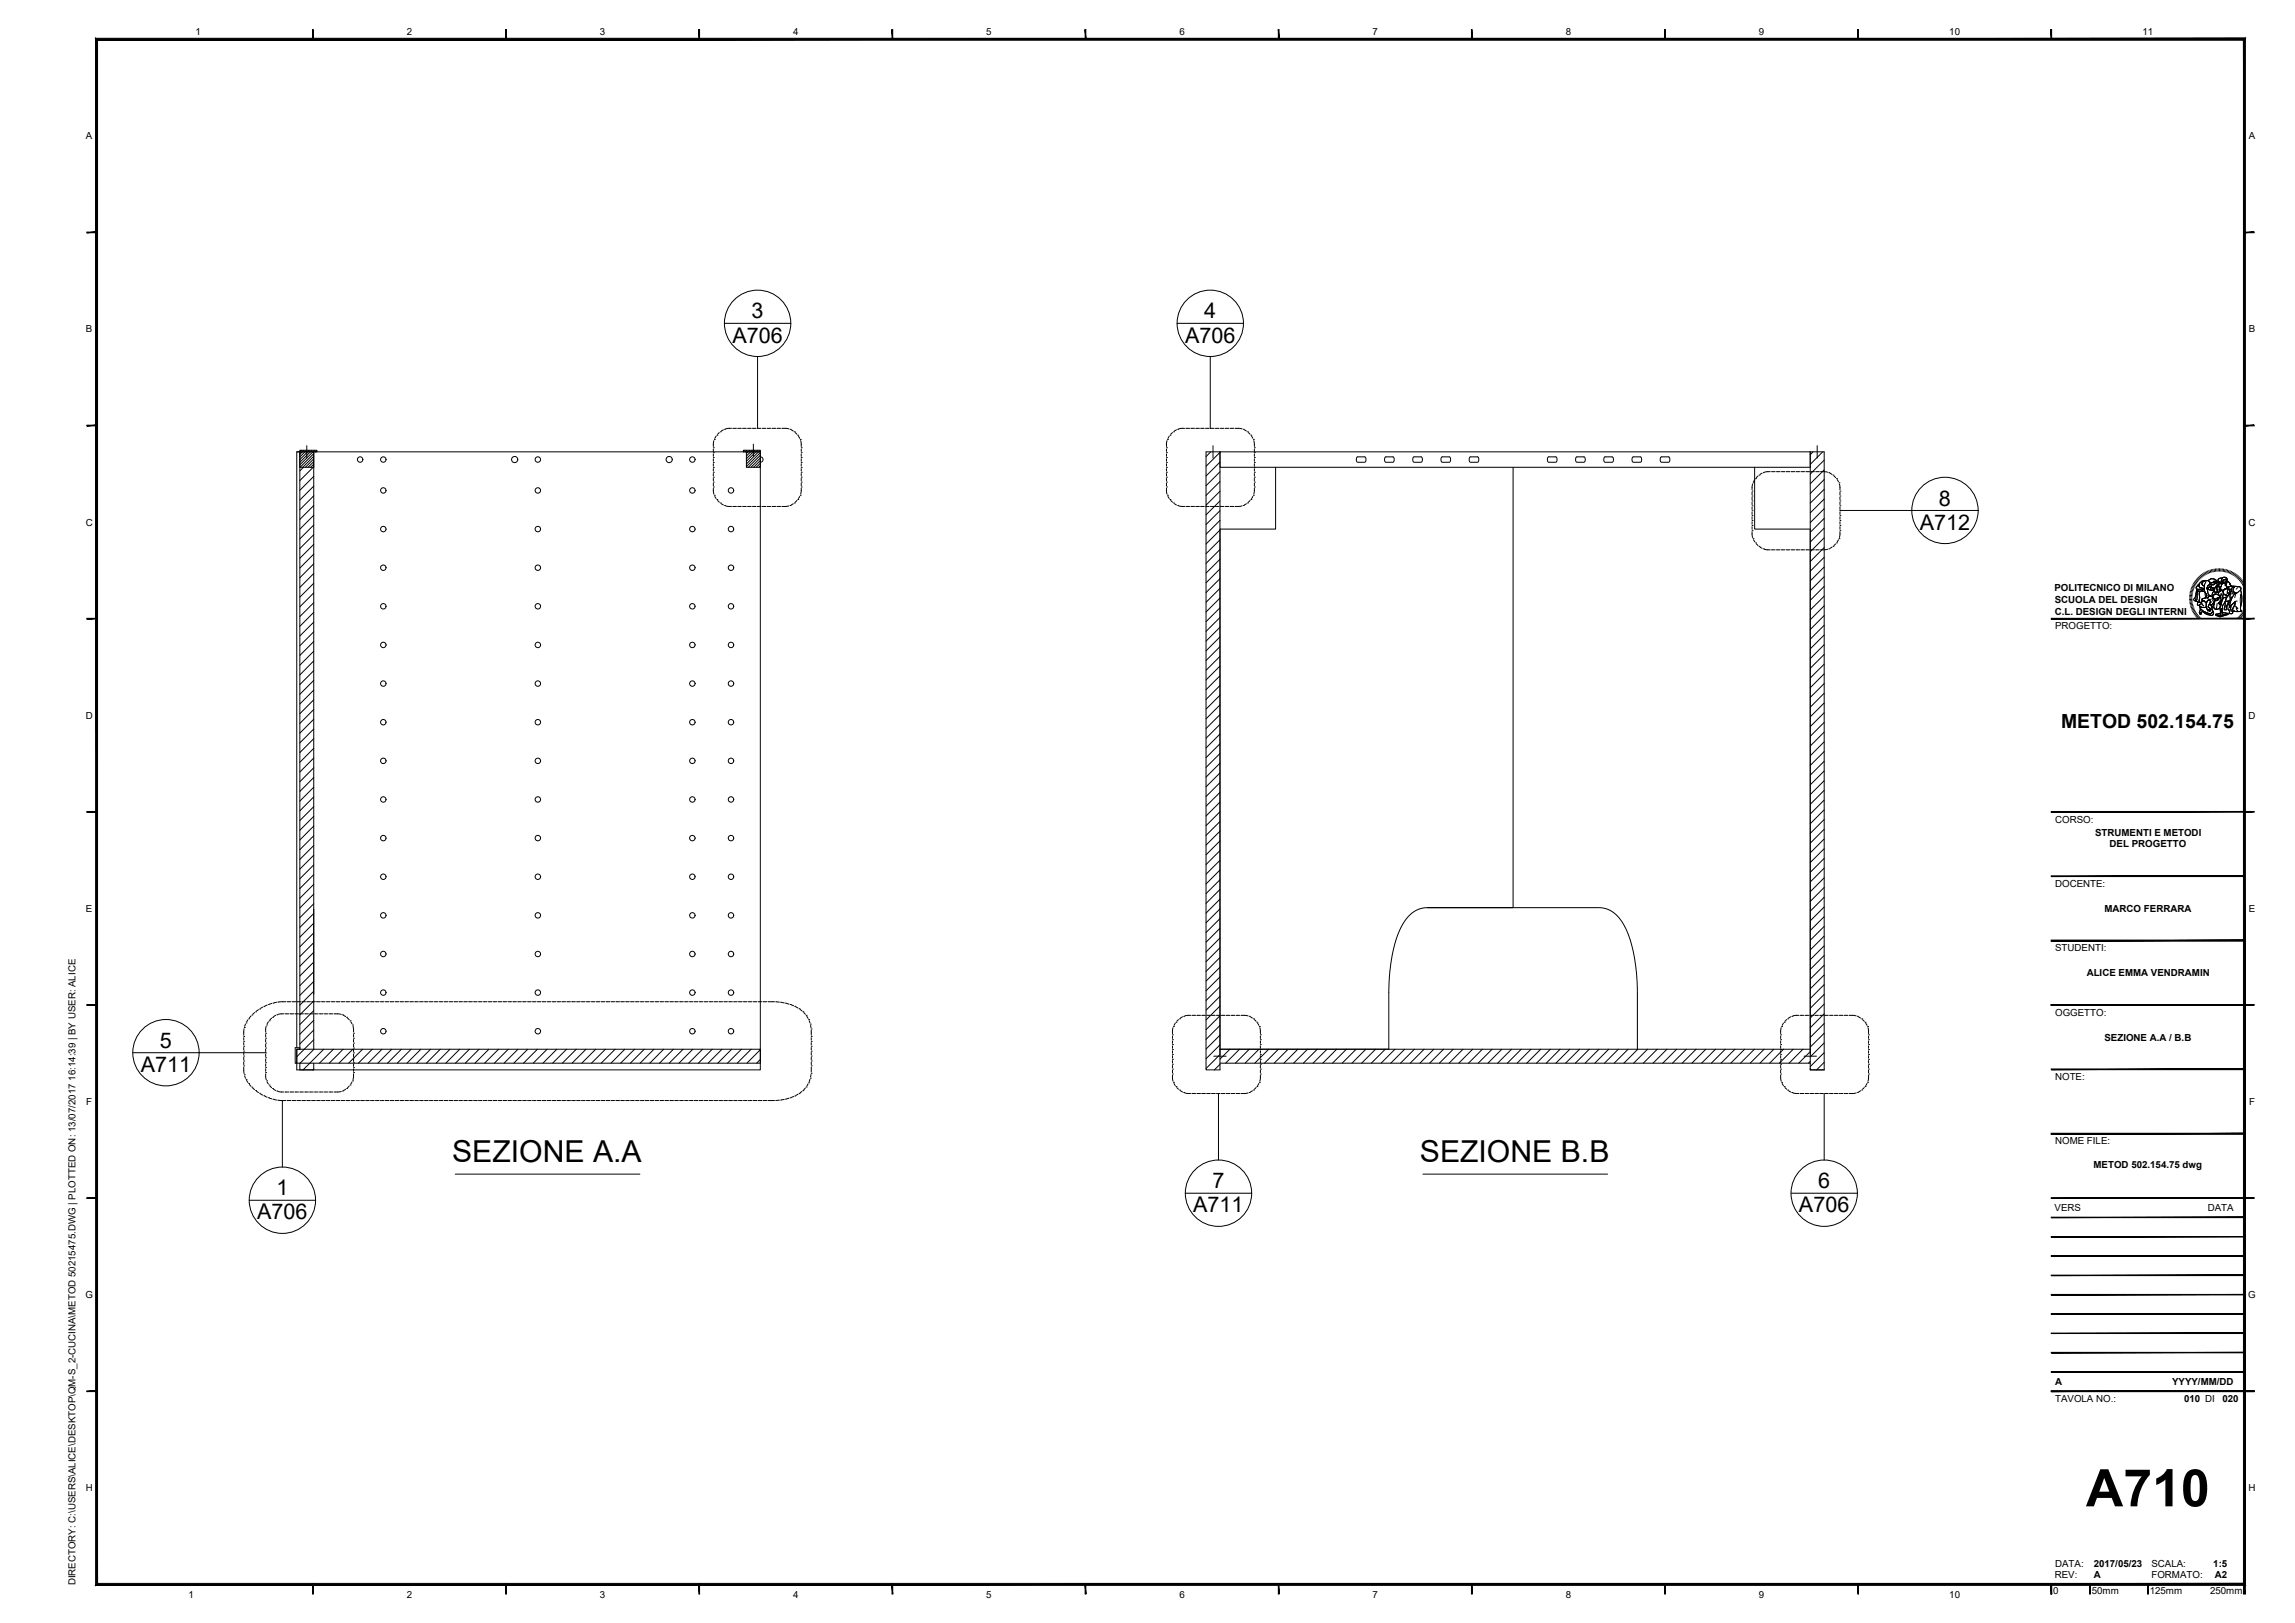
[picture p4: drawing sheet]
<svg xmlns="http://www.w3.org/2000/svg" width="594mm" height="420mm" viewBox="0 0 594 420" stroke-linecap="round" stroke-linejoin="round" font-family="sans-serif">
<defs><g id="words">
<text font-size="13.4" x="540" y="390">A710</text>
<g font-size="7.8">
<text x="117" y="300.8">SEZIONE A.A</text>
<text x="367.5" y="300.8">SEZIONE B.B</text>
</g>
<g font-size="5.6">
<text x="194.5" y="82.4">3</text>
<text x="311.7" y="82.4">4</text>
<text x="189.6" y="88.7">A706</text>
<text x="306.8" y="88.7">A706</text>
<text x="501.9" y="130.9">8</text>
<text x="496.9" y="137.1">A712</text>
<text x="41.4" y="271.3">5</text>
<text x="36.4" y="277.5">A711</text>
<text x="71.5" y="309.4">1</text>
<text x="313.9" y="307.6">7</text>
<text x="470.6" y="307.6">6</text>
<text x="66.6" y="315.7">A706</text>
<text x="308.9" y="313.9">A711</text>
<text x="465.7" y="313.9">A706</text>
</g>
<text font-size="5" x="533.5" y="188.4">METOD 502.154.75</text>
<g font-size="2.5">
<text x="50.6" y="9">1</text>
<text x="105.3" y="9">2</text>
<text x="155.3" y="9">3</text>
<text x="205.3" y="9">4</text>
<text x="255.3" y="9">5</text>
<text x="305.3" y="9">6</text>
<text x="355.3" y="9">7</text>
<text x="405.3" y="9">8</text>
<text x="455.3" y="9">9</text>
<text x="504.6" y="9">10</text>
<text x="554.6" y="9">11</text>
<text x="22.2" y="36.1">A</text>
<text x="582.1" y="36.1">A</text>
<text x="22.2" y="86.1">B</text>
<text x="582.1" y="86.1">B</text>
<text x="22.2" y="136.1">C</text>
<text x="582.1" y="136.1">C</text>
<text x="531.8" y="153.1">POLITECNICO DI MILANO</text>
<text x="531.9" y="159.1">C.L. DESIGN DEGLI INTERNI</text>
<text x="531.9" y="156.1">SCUOLA DEL DESIGN</text>
<text x="532" y="162.9">PROGETTO:</text>
<text x="22.2" y="186.1">D</text>
<text x="582.1" y="186.1">D</text>
<text x="532" y="213">CORSO:</text>
<text x="542.3" y="216.4">STRUMENTI E METODI</text>
<text x="546.1" y="219.4">DEL PROGETTO</text>
<text x="532" y="229.6">DOCENTE:</text>
<text x="22.2" y="236.1">E</text>
<text x="544.8" y="236.1">MARCO FERRARA</text>
<text x="582.1" y="236.1">E</text>
<text x="532" y="246.3">STUDENTI:</text>
<text x="540.2" y="252.7">ALICE EMMA VENDRAMIN</text>
<text x="532" y="262.9">OGGETTO:</text>
<text x="544.8" y="269.4">SEZIONE A.A / B.B</text>
<text x="532" y="279.6">NOTE:</text>
<text x="22.3" y="286.1">F</text>
<text x="582.2" y="286.1">F</text>
<text x="532" y="296.3">NOME FILE:</text>
<text x="541.9" y="302.5">METOD 502.154.75 dwg</text>
<text x="531.9" y="313.6">VERS</text>
<text x="571.5" y="313.6">DATA</text>
<text x="22.1" y="336.1">G</text>
<text x="582" y="336.1">G</text>
<text x="532" y="358.6">A</text>
<text x="562.3" y="358.6">YYYY/MM/DD</text>
<text x="532" y="363.1">TAVOLA NO.:</text>
<text x="565.4" y="363.1">010 DI</text>
<text x="575.3" y="363.1">020</text>
<text x="22.2" y="386.1">H</text>
<text x="582.1" y="386.1">H</text>
<text x="532" y="405.6">DATA:</text>
<text x="542" y="405.5">2017/05/23</text>
<text x="556.9" y="405.6">SCALA:</text>
<text x="572.9" y="405.5">1:5</text>
<text x="19.5" y="410.4" transform="rotate(-90 19.5 410.4)">DIRECTORY: C:\USERS\ALICE\DESKTOP\QM-S_2-CUCINA\METOD 50215475.DWG | PLOTTED ON: 13/07/2017 16:14:39 | BY USER: ALICE</text>
<text x="48.8" y="413.6">1</text>
<text x="105.3" y="413.6">2</text>
<text x="155.3" y="413.6">3</text>
<text x="205.3" y="413.6">4</text>
<text x="255.3" y="413.6">5</text>
<text x="305.3" y="413.6">6</text>
<text x="355.3" y="413.6">7</text>
<text x="405.3" y="413.6">8</text>
<text x="455.3" y="413.6">9</text>
<text x="504.6" y="413.6">10</text>
<text x="531.5" y="412.7">0</text>
<text x="531.9" y="408.5">REV:</text>
<text x="541.5" y="412.7">50mm</text>
<text x="542" y="408.6">A</text>
<text x="556.5" y="412.7">125mm</text>
<text x="556.9" y="408.6">FORMATO:</text>
<text x="572.1" y="412.7">250mm</text>
<text x="573.4" y="408.6">A2</text>
</g>
</g></defs>
<!-- layer: A-FURN -->
<g fill="none" stroke="#000" stroke-width=".26">
<path d="M76.8 117h.8v154.6M81.2 117v154.6M312.2 117h3.6v160h-3.6zM313.4 117l-1.2 1.2M315.8 119.6l-3.6 3.6M315.8 117.1l-3.6 3.6M468.6 117v160h3.6M468.6 117h3.6v160M468.6 117v4M469.3 117l-.7 .7M471.8 117l-3.2 3.2M472.2 119.1l-3.6 3.6"/>
<path d="M78.6 121l-1 .9M81.1 121l-3.5 3.4M81.2 138.4l-3.6 3.6M81.2 135.9l-3.6 3.6M81.2 133.4l-3.6 3.6M81.2 130.9l-3.6 3.6M81.2 128.4l-3.6 3.6M81.2 125.8l-3.6 3.6M81.2 123.3l-3.6 3.6M315.8 139.7l-3.6 3.6M315.8 137.2l-3.6 3.6M315.8 134.7l-3.6 3.6"/>
<path d="M315.8 132.2l-3.6 3.6M315.8 129.7l-3.6 3.6M315.8 127.2l-3.6 3.6M315.8 124.7l-3.6 3.6M315.8 122.1l-3.6 3.6M330.2 121v16h-14.4M391.7 121v114h-22.2M454.2 121v16h14.4v136M472.2 139.2l-3.6 3.6M472.2 136.7l-3.6 3.6M472.2 134.2l-3.6 3.6M472.2 131.7l-3.6 3.6"/>
<path d="M472.2 129.2l-3.6 3.6M472.2 126.7l-3.6 3.6M472.2 124.1l-3.6 3.7M472.2 121.6l-3.6 3.6M81.2 158.5l-3.6 3.6M81.2 156l-3.6 3.6M81.2 153.5l-3.6 3.6M81.2 151l-3.6 3.6M81.2 148.5l-3.6 3.6M81.2 146l-3.6 3.6M81.2 143.5l-3.6 3.5M81.2 140.9l-3.6 3.6"/>
<path d="M315.8 159.9l-3.6 3.6M315.8 157.3l-3.6 3.6M315.8 154.8l-3.6 3.6M315.8 152.3l-3.6 3.6M315.8 149.8l-3.6 3.6M315.8 147.3l-3.6 3.6M315.8 144.8l-3.6 3.6M315.8 142.3l-3.6 3.6M472.2 159.4l-3.6 3.6M472.2 156.8l-3.6 3.6M472.2 154.3l-3.6 3.6M472.2 151.8l-3.6 3.6"/>
<path d="M472.2 149.3l-3.6 3.6M472.2 146.8l-3.6 3.6M472.2 144.3l-3.6 3.6M472.2 141.8l-3.6 3.6M81.2 178.7l-3.6 3.5M81.2 176.1l-3.6 3.6M81.2 173.6l-3.6 3.6M81.2 171.1l-3.6 3.6M81.2 168.6l-3.6 3.6M81.2 166.1l-3.6 3.6M81.2 163.6l-3.6 3.6M81.2 161.1l-3.6 3.5"/>
<path d="M315.8 180l-3.6 3.6M315.8 177.5l-3.6 3.6M315.8 174.9l-3.6 3.6M315.8 172.4l-3.6 3.6M315.8 169.9l-3.6 3.6M315.8 167.4l-3.6 3.6M315.8 164.9l-3.6 3.6M315.8 162.4l-3.6 3.6M472.2 179.5l-3.6 3.6M472.2 177l-3.6 3.6M472.2 174.4l-3.6 3.6M472.2 171.9l-3.6 3.6"/>
<path d="M472.2 169.4l-3.6 3.6M472.2 166.9l-3.6 3.6M472.2 164.4l-3.6 3.6M472.2 161.9l-3.6 3.6M81.2 198.8l-3.6 3.6M81.2 196.3l-3.6 3.6M81.2 193.7l-3.6 3.6M81.2 191.2l-3.6 3.6M81.2 188.7l-3.6 3.6M81.2 186.2l-3.6 3.6M81.2 183.7l-3.6 3.6M81.2 181.2l-3.6 3.6"/>
<path d="M315.8 197.6l-3.6 3.6M315.8 195.1l-3.6 3.6M315.8 192.5l-3.6 3.6M315.8 190l-3.6 3.6M315.8 187.5l-3.6 3.6M315.8 185l-3.6 3.6M315.8 182.5l-3.6 3.6M472.2 199.6l-3.6 3.6M472.2 197.1l-3.6 3.6M472.2 194.6l-3.6 3.6M472.2 192l-3.6 3.6M472.2 189.5l-3.6 3.6"/>
<path d="M472.2 187l-3.6 3.6M472.2 184.5l-3.6 3.6M472.2 182l-3.6 3.6M81.2 218.9l-3.6 3.6M81.2 216.4l-3.6 3.6M81.2 213.9l-3.6 3.6M81.2 211.3l-3.6 3.6M81.2 208.8l-3.6 3.6M81.2 206.3l-3.6 3.6M81.2 203.8l-3.6 3.6M81.2 201.3l-3.6 3.6M315.8 217.7l-3.6 3.6"/>
<path d="M315.8 215.2l-3.6 3.6M315.8 212.7l-3.6 3.6M315.8 210.1l-3.6 3.6M315.8 207.6l-3.6 3.6M315.8 205.1l-3.6 3.6M315.8 202.6l-3.6 3.6M315.8 200.1l-3.6 3.6M472.2 219.7l-3.6 3.6M472.2 217.2l-3.6 3.6M472.2 214.7l-3.6 3.6M472.2 212.2l-3.6 3.6M472.2 209.6l-3.6 3.6"/>
<path d="M472.2 207.1l-3.6 3.6M472.2 204.6l-3.6 3.6M472.2 202.1l-3.6 3.6M81.2 239l-3.6 3.6M81.2 236.5l-3.6 3.6M81.2 234l-3.6 3.6M81.2 231.5l-3.6 3.6M81.2 228.9l-3.6 3.6M81.2 226.4l-3.6 3.6M81.2 223.9l-3.6 3.6M81.2 221.4l-3.6 3.6M315.8 237.8l-3.6 3.6"/>
<path d="M315.8 235.3l-3.6 3.6M315.8 232.8l-3.6 3.6M315.8 230.3l-3.6 3.6M315.8 227.7l-3.6 3.6M315.8 225.2l-3.6 3.6M315.8 222.7l-3.6 3.6M315.8 220.2l-3.6 3.6M472.2 239.8l-3.6 3.6M472.2 237.3l-3.6 3.6M472.2 234.8l-3.6 3.6M472.2 232.3l-3.6 3.6M472.2 229.8l-3.6 3.6"/>
<path d="M472.2 227.2l-3.6 3.6M472.2 224.7l-3.6 3.6M472.2 222.2l-3.6 3.6M81.2 259.1l-3.6 3.6M81.2 256.6l-3.6 3.6M81.2 254.1l-3.6 3.6M81.2 251.6l-3.6 3.6M81.2 249.1l-3.6 3.6M81.2 246.5l-3.6 3.6M81.2 244l-3.6 3.6M81.2 241.5l-3.6 3.6M315.8 257.9l-3.6 3.6"/>
<path d="M315.8 255.4l-3.6 3.6M315.8 252.9l-3.6 3.6M315.8 250.4l-3.6 3.6M315.8 247.9l-3.6 3.6M315.8 245.3l-3.6 3.7M315.8 242.8l-3.6 3.6M315.8 240.3l-3.6 3.6M472.2 259.9l-3.6 3.6M472.2 257.4l-3.6 3.6M472.2 254.9l-3.6 3.6M472.2 252.4l-3.6 3.6M472.2 249.9l-3.6 3.6"/>
<path d="M472.2 247.4l-3.6 3.6M472.2 244.8l-3.6 3.6M472.2 242.3l-3.6 3.6M76.8 271.2v-154.2h120v160h-120v-1.8M76.8 271.6h120v3.6h-120zM77.6 275.2v1.8h3.6v-1.8M81.2 269.2l-4.4 4.4M81.2 266.7l-3.6 3.6M81.2 264.1l-3.6 3.6M81.2 261.6l-3.6 3.6M81.2 276.7l-.2 .3M81.3 271.6l-3.7 3.7"/>
<path d="M83.8 271.6l-5.3 5.4M86.3 271.6l-3.6 3.6M88.8 271.6l-3.6 3.6M91.3 271.6l-3.6 3.6M93.8 271.6l-3.5 3.6M96.4 271.6l-3.6 3.6M98.9 271.6l-3.6 3.6M101.4 271.6l-3.6 3.6M103.9 271.6l-3.6 3.6M106.4 271.6l-3.6 3.6M108.9 271.6l-3.6 3.6M111.4 271.6l-3.5 3.6"/>
<path d="M114 271.6l-3.6 3.6M116.5 271.6l-3.6 3.6M119 271.6l-3.6 3.6M121.5 271.6l-3.6 3.6M124 271.6l-3.6 3.6M126.5 271.6l-3.6 3.6M129 271.6l-3.5 3.6M131.6 271.6l-3.6 3.6M134.1 271.6l-3.6 3.6M136.6 271.6l-3.6 3.6M139.1 271.6l-3.6 3.6M141.6 271.6l-3.6 3.6"/>
<path d="M144.1 271.6l-3.6 3.6M146.6 271.6l-3.5 3.6M149.2 271.6l-3.6 3.6M151.7 271.6l-3.6 3.6M154.2 271.6l-3.6 3.6M156.7 271.6l-3.6 3.6M159.2 271.6l-3.6 3.6M161.7 271.6l-3.6 3.6M164.3 271.6l-3.6 3.6M166.8 271.6l-3.6 3.6M169.3 271.6l-3.6 3.6M171.8 271.6l-3.6 3.6"/>
<path d="M174.3 271.6l-3.6 3.6M176.8 271.6l-3.6 3.6M179.3 271.6l-3.6 3.6M181.9 271.6l-3.6 3.6M184.4 271.6l-3.6 3.6M186.9 271.6l-3.6 3.6M189.4 271.6l-3.6 3.6M191.9 271.6l-3.6 3.6M194.4 271.6l-3.6 3.6M196.8 274.3l-.9 .9M196.8 271.8l-3.5 3.4M315.8 275.5l-1.4 1.5"/>
<path d="M315.8 273l-3.6 3.6M315.8 270.5l-3.6 3.6M315.8 268l-3.6 3.6M315.8 265.5l-3.6 3.6M315.8 263l-3.6 3.6M315.8 260.4l-3.6 3.6M315.8 275.2h152.8M318.4 271.6l-2.6 2.6M320.9 271.6l-3.6 3.6M323.4 271.6l-3.6 3.6M325.9 271.6l-3.6 3.6M328.4 271.6l-3.6 3.6"/>
<path d="M330.9 271.6l-3.6 3.6M333.4 271.6l-3.6 3.6M336 271.6l-3.6 3.6M338.5 271.6l-3.6 3.6M341 271.6l-3.6 3.6M343.5 271.6l-3.6 3.6M346 271.6l-3.6 3.6M348.5 271.6l-3.6 3.6M351 271.6l-3.6 3.6M353.6 271.6l-3.6 3.6M356.1 271.6l-3.6 3.6M358.6 271.6l-3.6 3.6"/>
<path d="M359.5 271.6l.1-17.9a31 31 0 0 1 4.2-15.6 6.7 6.7 0 0 1 5.7-3.1h44.3a7.2 7.2 0 0 1 6.6 4.5 38.9 38.9 0 0 1 3.4 17.5v14.6M361.1 271.6l-3.6 3.6M363.6 271.6l-3.6 3.6M366.1 271.6l-3.6 3.6M368.6 271.6l-3.6 3.6M371.2 271.6l-3.6 3.6M373.7 271.6l-3.6 3.6M376.2 271.6l-3.6 3.6M378.7 271.6l-3.6 3.6M381.2 271.6l-3.6 3.6M383.7 271.6l-3.6 3.6M386.2 271.6l-3.6 3.6"/>
<path d="M388.8 271.6l-3.6 3.6M391.3 271.6l-3.6 3.6M393.8 271.6l-3.6 3.6M396.3 271.6l-3.6 3.6M398.8 271.6l-3.6 3.6M401.3 271.6l-3.6 3.6M403.8 271.6l-3.6 3.6M406.4 271.6l-3.6 3.6M408.9 271.6l-3.6 3.6M411.4 271.6l-3.6 3.6M413.9 271.6l-3.6 3.6M416.4 271.6l-3.6 3.6"/>
<path d="M418.9 271.6l-3.6 3.6M421.4 271.6l-3.6 3.6M424 271.6l-3.6 3.6M426.5 271.6l-3.6 3.6M429 271.6l-3.6 3.6M431.5 271.6l-3.6 3.6M434 271.6l-3.6 3.6M436.5 271.6l-3.6 3.6M439 271.6l-3.6 3.6M441.6 271.6l-3.6 3.6M444.1 271.6l-3.6 3.6M446.6 271.6l-3.6 3.6"/>
<path d="M449.1 271.6l-3.6 3.6M451.6 271.6l-3.6 3.6M454.1 271.6l-3.6 3.6M456.6 271.6l-3.6 3.6M459.2 271.6l-3.6 3.6M461.7 271.6l-3.6 3.6M464.2 271.6l-3.6 3.6M466.7 271.6l-3.6 3.6M468.6 276.6v.4h3.6M468.6 274.8l-.5 .4M468.6 272.2l-3 3M468.6 271.6l-152.8 .1"/>
<path d="M472.2 275l-2 2M472.2 272.5l-3.6 3.6M472.2 270l-3.6 3.6M472.2 267.5l-3.6 3.6M472.2 265l-3.6 3.6M472.2 262.4l-3.6 3.6"/>
<circle cx="93.2" cy="119" r=".7"/>
<circle cx="99.2" cy="119" r=".7"/>
<circle cx="133.2" cy="119" r=".8"/>
<circle cx="139.2" cy="119" r=".7"/>
<circle cx="173.2" cy="119" r=".8"/>
<circle cx="179.2" cy="119" r=".7"/>
<circle cx="99.2" cy="137" r=".7"/>
<circle cx="99.2" cy="127" r=".7"/>
<circle cx="139.2" cy="127" r=".7"/>
<circle cx="139.2" cy="137" r=".7"/>
<circle cx="179.2" cy="137" r=".7"/>
<circle cx="179.2" cy="127" r=".7"/>
<circle cx="189.2" cy="137" r=".7"/>
<circle cx="189.2" cy="127" r=".7"/>
<circle cx="99.2" cy="147" r=".7"/>
<circle cx="99.2" cy="157" r=".7"/>
<circle cx="139.2" cy="157" r=".7"/>
<circle cx="139.2" cy="147" r=".7"/>
<circle cx="179.2" cy="157" r=".7"/>
<circle cx="179.2" cy="147" r=".7"/>
<circle cx="189.2" cy="147" r=".7"/>
<circle cx="189.2" cy="157" r=".7"/>
<circle cx="99.2" cy="167" r=".7"/>
<circle cx="99.2" cy="177" r=".7"/>
<circle cx="139.2" cy="177" r=".7"/>
<circle cx="139.2" cy="167" r=".7"/>
<circle cx="179.2" cy="167" r=".7"/>
<circle cx="179.2" cy="177" r=".7"/>
<circle cx="189.2" cy="167" r=".7"/>
<circle cx="189.2" cy="177" r=".7"/>
<circle cx="99.2" cy="197" r=".7"/>
<circle cx="99.2" cy="187" r=".7"/>
<circle cx="139.2" cy="197" r=".7"/>
<circle cx="139.2" cy="187" r=".7"/>
<circle cx="179.2" cy="187" r=".7"/>
<circle cx="179.2" cy="197" r=".7"/>
<circle cx="189.2" cy="197" r=".7"/>
<circle cx="189.2" cy="187" r=".7"/>
<circle cx="99.2" cy="207" r=".7"/>
<circle cx="99.2" cy="217" r=".7"/>
<circle cx="139.2" cy="217" r=".7"/>
<circle cx="139.2" cy="207" r=".7"/>
<circle cx="179.2" cy="207" r=".7"/>
<circle cx="179.2" cy="217" r=".7"/>
<circle cx="189.2" cy="207" r=".7"/>
<circle cx="189.2" cy="217" r=".7"/>
<circle cx="99.2" cy="227" r=".7"/>
<circle cx="99.2" cy="237" r=".7"/>
<circle cx="139.2" cy="227" r=".7"/>
<circle cx="139.2" cy="237" r=".7"/>
<circle cx="179.2" cy="237" r=".7"/>
<circle cx="179.2" cy="227" r=".7"/>
<circle cx="189.2" cy="227" r=".7"/>
<circle cx="189.2" cy="237" r=".7"/>
<circle cx="99.2" cy="247" r=".7"/>
<circle cx="99.2" cy="257" r=".7"/>
<circle cx="139.2" cy="257" r=".7"/>
<circle cx="139.2" cy="247" r=".7"/>
<circle cx="179.2" cy="257" r=".7"/>
<circle cx="179.2" cy="247" r=".7"/>
<circle cx="189.2" cy="247" r=".7"/>
<circle cx="189.2" cy="257" r=".7"/>
<circle cx="99.2" cy="267" r=".7"/>
<circle cx="139.2" cy="267" r=".7"/>
<circle cx="179.2" cy="267" r=".7"/>
<circle cx="189.2" cy="267" r=".7"/>
</g>
<!-- layer: meccanismi -->
<g fill="none" stroke="#000" stroke-width=".26">
<path d="M78 116.6l-.4 .4v-.4h4.4v.4h-4.4v4h3.6v-4M78.7 116.6l-1.1 1M79.4 116.6l-1.8 1.7M80 116.6l-2.4 2.4M80.7 116.6l-3.1 3.1M81.2 119.5l-1.5 1.5M81.2 118.8l-2.1 2.2M81.2 118.1l-2.8 2.9M81.2 117.4l-3.5 3.6M81.4 116.6l-3.8 3.8M82 116.6l-.3 .4M192.7 116.6l-.3 .2"/>
<path d="M193.2 117v4h3.6v-4.4h-4.4v.4h4.4M193.3 116.6l-.4 .4M194 116.6l-.8 .8M194.7 116.6l-1.5 1.5M195.4 116.6l-2.2 2.1M196.1 116.6l-2.9 2.8M196.8 116.6l-3.6 3.5M196.8 119.9l-1 1.1M196.8 119.2l-1.7 1.8M196.8 118.5l-2.4 2.5M196.8 117.9l-3.1 3.1M196.8 117.2l-3.6 3.6"/>
<path d="M196.8 118.3a.7 .7 0 0 1 .7 .7 .7 .7 0 0 1-.7 .7M351.3 118.3h1.9a.87 .87 0 0 1 0 1.4l-1.9-.1-.2-.5zM358.6 118.3h1.9a.87 .87 0 0 1 0 1.4l-1.9-.1-.2-.5zM365.9 118.3h2a.87 .87 0 0 1 0 1.4l-2-.1-.2-.5zM373.2 118.3h1.9a.87 .87 0 0 1 0 1.4l-1.9-.1-.2-.6zM380.5 118.3h1.9a.87 .87 0 0 1 0 1.4l-1.9-.1-.2-.6zM400.7 118.3h2a.87 .87 0 0 1 0 1.4l-2-.1-.1-.5zM408 118.3h2a.87 .87 0 0 1 0 1.4l-2-.1-.1-.5zM415.3 118.3h2a.87 .87 0 0 1 0 1.4l-2-.1-.2-.6zM422.7 118.3h1.9a.87 .87 0 0 1 0 1.4l-1.9-.1-.2-.6zM430 118.3h1.9a.87 .87 0 0 1 0 1.4l-1.9-.1-.2-.5zM468.6 117h-152.8v4h152.8"/>
<path d="M81.2 120.9l-.1 .1M81.2 120.2l-.8 .8M196.8 120.6l-.4 .4M76.4 271.2h1.2v.4h-.8v3.6h-.4z"/>
</g>
<!-- layer: G-ANNO-DIM -->
<g fill="none" stroke="#000" stroke-width=".26">
<path d="M187.5 83.7h17.2M196.1 92.3v18.6M304.7 83.7h17.2M313.3 92.3v18.6M184.7 119.7h.1M184.7 118.5h.1M184.7 117.2h.1M184.7 115.9h.1M184.7 116.2v.7M184.7 117.5v.6M184.7 118.8v.6M184.8 114.1l-.1 1.5"/>
<path d="M184.9 113.8h.1M185.4 112.9l-.4 .6M185.6 112.7h.1M186.2 112l-.4 .4M186.4 111.8h.1M187.2 111.3l-.5 .3M187.5 111.1h.1M189.4 110.9l-1.6 .1M189.7 110.9h.1M190 110.9h.6M191 110.9h.1M191.3 110.9h.6"/>
<path d="M192.2 110.9h.1M192.5 110.9h.7M193.5 110.9h.1M193.8 110.9h.6M194.8 110.9h.1M195.1 110.9h.6M196 110.9h.1M196.3 110.9h.7M197.3 110.9h.1M197.6 110.9h.7M198.6 110.9h.1M198.9 110.9h.6"/>
<path d="M199.8 110.9h.1M200.2 110.9h.6M201.1 110.9h.1M201.4 110.9h.7M202.4 110.9h.1M202.7 110.9l1.5 .1M204.5 111.1h.1M204.8 111.3l.6 .3M205.6 111.8h.1M205.9 112l.4 .4M206.5 112.7h.1M206.7 112.9l.3 .6"/>
<path d="M207.1 113.8h.1M207.3 114.1l.1 1.5M207.4 115.9h.1M207.4 117.2h.1M207.4 118.5h.1M207.4 119.7h.1M207.4 116.2v.7M207.4 117.5v.6M207.4 118.8v.6M301.9 119.7h.1M301.9 118.5h.1M301.9 117.2h.1"/>
<path d="M301.9 115.9h.1M301.9 116.2v.7M301.9 117.5v.6M301.9 118.8v.6M302.1 114.1l-.2 1.5M302.2 113.8h.1M302.7 112.9l-.4 .6M302.8 112.7h.1M303.5 112l-.4 .4M303.7 111.8h.1M304.5 111.3l-.5 .3M304.8 111.1h.1"/>
<path d="M306.7 110.9l-1.6 .1M307 110.9h.1M307.3 110.9h.6M308.2 110.9h.1M308.6 110.9h.6M309.5 110.9h.1M309.8 110.9h.7M310.8 110.9h.1M311.1 110.9h.6M312.1 110.9h.1M312.4 110.9h.6M313.3 110.9h.1"/>
<path d="M313.6 110.9h.7M314.6 110.9h.1M314.9 110.9h.6M315.9 110.9h.1M316.2 110.9h.6M317.1 110.9h.1M317.5 110.9h.6M318.4 110.9h.1M318.7 110.9h.7M319.7 110.9h.1M320 110.9l1.5 .1M321.8 111.1h.1"/>
<path d="M322.1 111.3l.6 .3M322.9 111.8h.1M323.1 112l.5 .4M323.8 112.7h.1M324 112.9l.3 .6M324.4 113.8h.1M324.6 114.1l.1 1.5M324.7 115.9h.1M324.7 117.2h.1M324.7 118.5h.1M324.7 119.7h.1M324.7 116.2v.7"/>
<path d="M324.7 117.5v.6M324.7 118.8v.6M184.7 126.1h.1M184.7 124.8h.1M184.7 123.5h.1M184.7 122.3h.1M184.7 121h.1M184.7 126.4l.1 1.5M184.7 120v.7M184.7 121.3v.6M184.7 122.6v.6M184.7 123.8v.7"/>
<path d="M184.7 125.1v.7M184.9 128.2h.1M185 128.5l.4 .6M185.6 129.3h.1M185.8 129.6l.4 .4M186.4 130.2h.1M186.7 130.4l.5 .3M187.5 130.9h.1M187.8 131l1.6 .1M189.7 131.1h.1M190 131.1h.6M191 131.1h.1"/>
<path d="M191.3 131.1h.6M192.2 131.1h.1M192.5 131.1h.7M193.5 131.1h.1M193.8 131.1h.6M194.8 131.1h.1M195.1 131.1h.6M196 131.1h.1M196.3 131.1h.7M197.3 131.1h.1M197.6 131.1h.7M198.6 131.1h.1"/>
<path d="M198.9 131.1h.6M199.8 131.1h.1M200.2 131.1h.6M201.1 131.1h.1M201.4 131.1h.7M202.4 131.1h.1M204.2 131l-1.5 .1M204.5 130.9h.1M205.4 130.4l-.6 .3M205.6 130.2h.1M206.3 129.6l-.4 .4M206.5 129.3h.1"/>
<path d="M207 128.5l-.3 .6M207.1 128.2h.1M207.4 121h.1M207.4 122.3h.1M207.4 123.5h.1M207.4 124.8h.1M207.4 126.1h.1M207.4 126.4l-.1 1.5M207.4 120v.7M207.4 121.3v.6M207.4 122.6v.6M207.4 123.8v.7"/>
<path d="M207.4 125.1v.7M301.9 126.1h.1M301.9 124.8h.1M301.9 123.5h.1M301.9 122.3h.1M301.9 121h.1M301.9 126.4l.2 1.5M301.9 120v.7M301.9 121.3v.6M301.9 122.6v.6M301.9 123.8v.7M301.9 125.1v.7"/>
<path d="M302.2 128.2h.1M302.3 128.5l.4 .6M302.8 129.3h.1M303.1 129.6l.4 .4M303.7 130.2h.1M304 130.4l.5 .3M304.8 130.9h.1M305.1 131l1.6 .1M307 131.1h.1M307.3 131.1h.6M308.2 131.1h.1M308.6 131.1h.6"/>
<path d="M309.5 131.1h.1M309.8 131.1h.7M310.8 131.1h.1M311.1 131.1h.6M312.1 131.1h.1M312.4 131.1h.6M313.3 131.1h.1M313.6 131.1h.7M314.6 131.1h.1M314.9 131.1h.6M315.9 131.1h.1M316.2 131.1h.6"/>
<path d="M317.1 131.1h.1M317.5 131.1h.6M318.4 131.1h.1M318.7 131.1h.7M319.7 131.1h.1M321.5 131l-1.5 .1M321.8 130.9h.1M322.7 130.4l-.6 .3M322.9 130.2h.1M323.6 129.6l-.5 .4M323.8 129.3h.1M324.3 128.5l-.3 .6"/>
<path d="M324.4 128.2h.1M324.7 121h.1M324.7 122.3h.1M324.7 123.5h.1M324.7 124.8h.1M324.7 126.1h.1M324.7 126.4l-.1 1.5M324.7 120v.7M324.7 121.3v.6M324.7 122.6v.6M324.7 123.8v.7M324.7 125.1v.7"/>
<path d="M453.5 137.3h.1M453.5 136h.1M453.5 134.8h.1M453.5 133.5h.1M453.5 132.2h.1M453.5 131h.1M453.5 129.7h.1M453.5 128.4h.1M453.5 127.1h.1M453.5 137.6l.2 1.6M453.5 127.5v.6M453.5 128.7v.7"/>
<path d="M453.5 130v.6M453.5 131.3v.6M453.5 132.5v.7M453.5 133.8v.6M453.5 135.1v.6M453.5 136.3v.7M453.7 125.3l-.2 1.5M453.8 125h.1M453.8 139.4h.1M453.9 139.7l.3 .6M454.2 124.2l-.3 .5M454.4 123.9h.1"/>
<path d="M455.1 123.2l-.5 .5M455.3 123h.1M456.1 122.5l-.5 .3M456.4 122.4h.1M458.2 122.1l-1.5 .2M458.6 122.1h.1M458.9 122.1h.6M459.8 122.1h.1M460.1 122.1h.7M461.1 122.1h.1M461.4 122.1h.7M462.4 122.1h.1"/>
<path d="M462.7 122.1h.6M463.6 122.1h.1M464 122.1h.6M464.9 122.1h.1M465.2 122.1h.7M466.2 122.1h.1M466.5 122.1h.6M467.5 122.1h.1M467.8 122.1h.6M468.7 122.1h.1M469 122.1h.7M470 122.1h.1"/>
<path d="M470.3 122.1h.6M471.3 122.1h.1M471.6 122.1l1.5 .2M473.4 122.4h.1M473.7 122.5l.5 .3M474.5 123h.1M474.7 123.2l.5 .5M475.4 123.9h.1M475.6 124.2l.3 .5M475.9 139.7l-.3 .6M476 139.4h.1M476 125h.1"/>
<path d="M476.1 125.3l.2 1.5M476.3 127.1h.1M476.3 128.4h.1M476.3 129.7h.1M476.3 131h.1M476.3 132.2h.1M476.3 133.5h.1M476.3 134.8h.1M476.3 136h.1M476.3 137.3h.1M476.3 137.6l-.2 1.6M476.3 132.1h35.8"/>
<path d="M476.3 127.5v.6M476.3 128.7v.7M476.3 130v.6M476.3 131.3v.6M476.3 132.5v.7M476.3 133.8v.6M476.3 135.1v.6M476.3 136.3v.7M454.4 140.5h.1M454.6 140.8l.5 .4M455.3 141.4h.1M455.6 141.6l.5 .3"/>
<path d="M456.4 142.1h.1M456.7 142.2l1.5 .1M458.6 142.3h.1M458.9 142.3h.6M459.8 142.3h.1M460.1 142.3h.7M461.1 142.3h.1M461.4 142.3h.7M462.4 142.3h.1M462.7 142.3h.6M463.6 142.3h.1M464 142.3h.6"/>
<path d="M464.9 142.3h.1M465.2 142.3h.7M466.2 142.3h.1M466.5 142.3h.6M467.5 142.3h.1M467.8 142.3h.6M468.7 142.3h.1M469 142.3h.7M470 142.3h.1M470.3 142.3h.6M471.3 142.3h.1M473.1 142.2l-1.5 .1"/>
<path d="M473.4 142.1h.1M474.2 141.6l-.5 .3M474.5 141.4h.1M475.2 140.8l-.5 .4M475.4 140.5h.1M70.4 259.8l-.6 .2M70.7 259.7h.1M71.6 259.5l-.6 .1M71.9 259.4h.1M74 259.3l-1.8 .1M74.3 259.3h.1M74.6 259.3h.7"/>
<path d="M75.6 259.3h.1M75.9 259.3h.6M76.9 259.3h.1M77.2 259.3h.6M78.1 259.3h.1M78.5 259.3h.6M79.4 259.3h.1M79.7 259.3h.7M80.7 259.3h.1M81 259.3h.6M81.9 259.3h.1M82.3 259.3h.6"/>
<path d="M83.2 259.3h.1M83.5 259.3h.7M84.5 259.3h.1M84.8 259.3h.6M85.8 259.3h.1M86.1 259.3h.6M87 259.3h.1M87.3 259.3h.7M88.3 259.3h.1M88.6 259.3h.6M89.6 259.3h.1M89.9 259.3h.6"/>
<path d="M90.8 259.3h.1M91.2 259.3h.6M92.1 259.3h.1M92.4 259.3h.7M93.4 259.3h.1M93.7 259.3h.6M94.6 259.3h.1M95 259.3h.6M95.9 259.3h.1M96.2 259.3h.7M97.2 259.3h.1M97.5 259.3h.6"/>
<path d="M98.5 259.3h.1M98.8 259.3h.6M99.7 259.3h.1M100 259.3h.7M101 259.3h.1M101.3 259.3h.6M102.3 259.3h.1M102.6 259.3h.6M103.5 259.3h.1M103.9 259.3h.6M104.8 259.3h.1M105.1 259.3h.7"/>
<path d="M106.1 259.3h.1M106.4 259.3h.6M107.3 259.3h.1M107.7 259.3h.6M108.6 259.3h.1M108.9 259.3h.7M109.9 259.3h.1M110.2 259.3h.6M111.2 259.3h.1M111.5 259.3h.6M112.4 259.3h.1M112.7 259.3h.7"/>
<path d="M113.7 259.3h.1M114 259.3h.6M115 259.3h.1M115.3 259.3h.6M116.2 259.3h.1M116.6 259.3h.6M117.5 259.3h.1M117.8 259.3h.7M118.8 259.3h.1M119.1 259.3h.6M120 259.3h.1M120.4 259.3h.6"/>
<path d="M121.3 259.3h.1M121.6 259.3h.7M122.6 259.3h.1M122.9 259.3h.6M123.9 259.3h.1M124.2 259.3h.6M125.1 259.3h.1M125.4 259.3h.7M126.4 259.3h.1M126.7 259.3h.6M127.7 259.3h.1M128 259.3h.6"/>
<path d="M128.9 259.3h.1M129.3 259.3h.6M130.2 259.3h.1M130.5 259.3h.7M131.5 259.3h.1M131.8 259.3h.6M132.7 259.3h.1M133.1 259.3h.6M134 259.3h.1M134.3 259.3h.7M135.3 259.3h.1M135.6 259.3h.6"/>
<path d="M136.6 259.3h.1M136.9 259.3h.6M137.8 259.3h.1M138.1 259.3h.7M139.1 259.3h.1M139.4 259.3h.6M140.4 259.3h.1M140.7 259.3h.6M141.6 259.3h.1M142 259.3h.6M142.9 259.3h.1M143.2 259.3h.7"/>
<path d="M144.2 259.3h.1M144.5 259.3h.6M145.4 259.3h.1M145.8 259.3h.6M146.7 259.3h.1M147 259.3h.7M148 259.3h.1M148.3 259.3h.6M149.3 259.3h.1M149.6 259.3h.6M150.5 259.3h.1M150.8 259.3h.7"/>
<path d="M151.8 259.3h.1M152.1 259.3h.6M153.1 259.3h.1M153.4 259.3h.6M154.3 259.3h.1M154.7 259.3h.6M155.6 259.3h.1M155.9 259.3h.7M156.9 259.3h.1M157.2 259.3h.6M158.1 259.3h.1M158.5 259.3h.6"/>
<path d="M159.4 259.3h.1M159.7 259.3h.7M160.7 259.3h.1M161 259.3h.6M162 259.3h.1M162.3 259.3h.6M163.2 259.3h.1M163.5 259.3h.7M164.5 259.3h.1M164.8 259.3h.6M165.8 259.3h.1M166.1 259.3h.6"/>
<path d="M167 259.3h.1M167.4 259.3h.6M168.3 259.3h.1M168.6 259.3h.7M169.6 259.3h.1M169.9 259.3h.6M170.8 259.3h.1M171.2 259.3h.6M172.1 259.3h.1M172.4 259.3h.7M173.4 259.3h.1M173.7 259.3h.6"/>
<path d="M174.7 259.3h.1M175 259.3h.6M175.9 259.3h.1M176.2 259.3h.7M177.2 259.3h.1M177.5 259.3h.6M178.5 259.3h.1M178.8 259.3h.6M179.7 259.3h.1M180.1 259.3h.6M181 259.3h.1M181.3 259.3h.7"/>
<path d="M182.3 259.3h.1M182.6 259.3h.6M183.5 259.3h.1M183.9 259.3h.6M184.8 259.3h.1M185.1 259.3h.7M186.1 259.3h.1M186.4 259.3h.6M187.4 259.3h.1M187.7 259.3h.6M188.6 259.3h.1M188.9 259.3h.7"/>
<path d="M189.9 259.3h.1M190.2 259.3h.6M191.2 259.3h.1M191.5 259.3h.6M192.4 259.3h.1M192.8 259.3h.6M193.7 259.3h.1M194 259.3h.7M195 259.3h.1M195.3 259.3h.6M196.2 259.3h.1M196.6 259.3h.6"/>
<path d="M197.5 259.3h.1M197.8 259.3h.7M198.8 259.3h.1M199.1 259.3h1.4M200.8 259.3h.1M201.1 259.4h.7M202.1 259.5h.1M202.4 259.5l.6 .1M203.3 259.7h.1M203.6 259.8l.6 .1M34.4 272.5h34.4M63.1 275.9h.1"/>
<path d="M63.1 274.7h.1M63.1 273.4h.1M63.1 272.1h.1M63.1 270.9h.1M63.1 269.6h.1M63.1 268.3h.1M63.1 276.2l.1 1.7M63.1 268.6v.7M63.1 269.9v.6M63.1 271.2v.6M63.1 272.4v.7M63.1 273.7v.6"/>
<path d="M63.1 275v.6M63.2 266.3l-.1 1.7M63.2 266h.1M63.2 278.2h.1M63.3 278.5l.3 .6M63.6 265.1l-.3 .6M63.7 264.8h.1M63.7 279.4h.1M63.8 279.7l.4 .5M64.2 264l-.4 .5M64.4 263.7h.1M65 263l-.4 .5"/>
<path d="M65.2 262.8h.1M65.9 262.1l-.5 .5M66.2 261.9h.1M66.9 261.4l-.5 .3M67.2 261.2h.1M68 260.7l-.5 .3M68.3 260.6h.1M68.8 277.7h.1M68.8 276.4h.1M68.8 275.1h.1M68.8 273.8h.1M68.8 272.6h.1"/>
<path d="M68.8 271.3h.1M68.8 270h.1M68.8 268.8h.1M68.8 267.5h.1M68.8 278l.1 1.5M68.8 267.8v.6M68.8 269.1v.6M68.8 270.4v.6M68.8 271.6v.7M68.8 272.9v.6M68.8 274.2v.6M68.8 275.4v.7"/>
<path d="M68.8 276.7v.6M68.9 265.6l-.1 1.6M69 265.3h.1M69 279.8h.1M69.2 260.2l-.6 .2M69.5 260.1h.1M69.5 264.5l-.4 .6M69.7 264.3h.1M70.3 263.6l-.4 .4M70.6 263.4h.1M71.4 262.9l-.6 .3M71.6 262.7h.1"/>
<path d="M73.5 262.5l-1.5 .1M73.8 262.5h.1M74.1 262.5h.6M75.1 262.5h.1M75.4 262.5h.6M76.3 262.5h.1M76.7 262.5h.6M77.6 262.5h.1M77.9 262.5h.7M78.9 262.5h.1M79.2 262.5h.6M80.1 262.5h.1"/>
<path d="M80.5 262.5h.6M81.4 262.5h.1M81.7 262.5h.7M82.7 262.5h.1M83 262.5h.6M84 262.5h.1M84.3 262.5h.6M85.2 262.5h.1M85.5 262.5h.7M86.5 262.5h.1M86.8 262.5l1.5 .1M88.6 262.7h.1"/>
<path d="M88.9 262.9l.6 .3M89.7 263.4h.1M90 263.6l.4 .4M90.6 264.3h.1M90.8 264.5l.3 .6M91.3 279.8h.1M91.3 265.3h.1M91.4 265.6l.1 1.6M91.5 267.5h.1M91.5 268.8h.1M91.5 270h.1M91.5 271.3h.1"/>
<path d="M91.5 272.6h.1M91.5 273.8h.1M91.5 275.1h.1M91.5 276.4h.1M91.5 277.7h.1M91.5 278l-.1 1.5M91.5 267.8v.6M91.5 269.1v.6M91.5 270.4v.6M91.5 271.6v.7M91.5 272.9v.6M91.5 274.2v.6"/>
<path d="M91.5 275.4v.7M91.5 276.7v.6M204.5 260h.1M204.8 260.1l.6 .3M205.7 260.5h.1M206 260.6l.6 .4M206.8 261.1h.1M207.1 261.3l.5 .4M207.8 261.9h.1M208.1 262.1l.4 .5M208.7 262.9h.1M208.9 263.1l.3 .6"/>
<path d="M209.3 263.9h.1M209.5 264.2l.2 .6M209.7 279.4l-.2 .6M209.8 279.1h.1M209.8 265.1h.1M209.8 265.4l.1 .7M209.9 278.2l-.1 .6M210 277.9h.1M210 266.4h.1M210 266.7v1.3M210 268.3h.1M210 269.6h.1"/>
<path d="M210 270.9h.1M210 272.1h.1M210 273.4h.1M210 274.7h.1M210 275.9h.1M210 276.2v1.3M210 268.6v.7M210 269.9v.6M210 271.2v.6M210 272.4v.7M210 273.7v.6M210 275v.6"/>
<path d="M303.5 278h.1M303.5 276.8h.1M303.5 275.5h.1M303.5 274.2h.1M303.5 273h.1M303.5 271.7h.1M303.5 270.4h.1M303.5 269.2h.1M303.5 267.9h.1M303.5 278.4l.2 1.5M303.5 268.2v.6M303.5 269.5v.6"/>
<path d="M303.5 270.7v.7M303.5 272v.7M303.5 273.3v.6M303.5 274.6v.6M303.5 275.8v.7M303.5 277.1v.6M303.7 266l-.2 1.6M303.8 265.7h.1M304.2 264.9l-.3 .5M304.4 264.7h.1M305.1 264l-.5 .4M305.3 263.8h.1"/>
<path d="M306.1 263.2l-.5 .4M306.4 263.1h.1M308.2 262.9l-1.5 .1M308.5 262.9h.1M308.8 262.9h.7M309.8 262.9h.1M310.1 262.9h.7M311.1 262.9h.1M311.4 262.9h.6M312.3 262.9h.1M312.7 262.9h.6M313.6 262.9h.1"/>
<path d="M313.9 262.9h.7M314.9 262.9h.1M315.2 262.9h.6M316.2 262.9h.1M316.5 262.9h.6M317.4 262.9h.1M317.7 262.9h.7M318.7 262.9h.1M319 262.9h.6M320 262.9h.1M320.3 262.9h.6M321.2 262.9h.1"/>
<path d="M321.5 262.9l1.6 .1M323.4 263.1h.1M323.7 263.2l.5 .4M324.5 263.8h.1M324.7 264l.5 .4M325.4 264.7h.1M325.6 264.9l.3 .5M326 265.7h.1M326.1 266l.2 1.6M326.3 267.9h.1M326.3 269.2h.1M326.3 270.4h.1"/>
<path d="M326.3 271.7h.1M326.3 273h.1M326.3 274.2h.1M326.3 275.5h.1M326.3 276.8h.1M326.3 278h.1M326.3 278.4l-.2 1.5M326.3 268.2v.6M326.3 269.5v.6M326.3 270.7v.7M326.3 272v.7M326.3 273.3v.6"/>
<path d="M326.3 274.6v.6M326.3 275.8v.7M326.3 277.1v.6M460.9 278h.1M460.9 276.8h.1M460.9 275.5h.1M460.9 274.2h.1M460.9 273h.1M460.9 271.7h.1M460.9 270.4h.1M460.9 269.2h.1M460.9 267.9h.1"/>
<path d="M460.9 278.4l.2 1.5M460.9 268.2v.6M460.9 269.5v.6M460.9 270.7v.7M460.9 272v.7M460.9 273.3v.6M460.9 274.6v.6M460.9 275.8v.7M460.9 277.1v.6M461.1 266l-.2 1.6M461.2 265.7h.1M461.7 264.9l-.4 .5"/>
<path d="M461.8 264.7h.1M462.5 264l-.5 .4M462.7 263.8h.1M463.5 263.2l-.5 .4M463.8 263.1h.1M465.6 262.9l-1.5 .1M466 262.9h.1M466.3 262.9h.6M467.2 262.9h.1M467.5 262.9h.7M468.5 262.9h.1M468.8 262.9h.7"/>
<path d="M469.8 262.9h.1M470.1 262.9h.6M471 262.9h.1M471.4 262.9h.6M472.3 262.9h.1M472.6 262.9h.7M473.6 262.9h.1M473.9 262.9h.6M474.8 262.9h.1M475.2 262.9h.6M476.1 262.9h.1M476.4 262.9h.7"/>
<path d="M477.4 262.9h.1M477.7 262.9h.6M478.7 262.9h.1M479 262.9l1.5 .1M480.8 263.1h.1M481.1 263.2l.5 .4M481.9 263.8h.1M482.1 264l.5 .4M482.8 264.7h.1M483 264.9l.3 .5M483.4 265.7h.1M483.5 266l.2 1.6"/>
<path d="M483.7 267.9h.1M483.7 269.2h.1M483.7 270.4h.1M483.7 271.7h.1M483.7 273h.1M483.7 274.2h.1M483.7 275.5h.1M483.7 276.8h.1M483.7 278h.1M483.7 278.4l-.2 1.5M483.7 268.2v.6M483.7 269.5v.6"/>
<path d="M483.7 270.7v.7M483.7 272v.7M483.7 273.3v.6M483.7 274.6v.6M483.7 275.8v.7M483.7 277.1v.6M64.4 280.5h.1M64.6 280.7l.4 .5M65.2 281.5h.1M65.4 281.7l.5 .4M66.2 282.3h.1M66.4 282.5l.5 .4"/>
<path d="M67.2 283h.1M67.5 283.2l.5 .3M68.3 283.7h.1M68.6 283.8l.6 .2M69.1 280.1l.4 .5M69.5 284.2h.1M69.7 280.9h.1M69.8 284.3l.6 .2M69.9 281.1l.4 .5M70.6 281.8h.1M70.7 284.6h.1M70.8 282l.6 .3"/>
<path d="M71 284.6l.6 .2M71.6 282.4h.1M71.9 284.8h.1M72 282.5l1.5 .2M72.2 284.9h.9M73.1 284.9h.9M73.1 284.9v17.2M73.8 282.7h.1M74.1 282.7h.6M74.3 284.9h.1M74.6 284.9h.7M75.1 282.7h.1"/>
<path d="M75.4 282.7h.6M75.6 284.9h.1M75.9 284.9h.6M76.3 282.7h.1M76.7 282.7h.6M76.9 284.9h.1M77.2 284.9h.6M77.6 282.7h.1M77.9 282.7h.7M78.1 284.9h.1M78.5 284.9h.6M78.9 282.7h.1"/>
<path d="M79.2 282.7h.6M79.4 284.9h.1M79.7 284.9h.7M80.1 282.7h.1M80.5 282.7h.6M80.7 284.9h.1M81 284.9h.6M81.4 282.7h.1M81.7 282.7h.7M81.9 284.9h.1M82.3 284.9h.6M82.7 282.7h.1"/>
<path d="M83 282.7h.6M83.2 284.9h.1M83.5 284.9h.7M84 282.7h.1M84.3 282.7h.6M84.5 284.9h.1M84.8 284.9h.6M85.2 282.7h.1M85.5 282.7h.7M85.8 284.9h.1M86.1 284.9h.6M86.5 282.7h.1"/>
<path d="M87 284.9h.1M87.3 284.9h.7M88.3 284.9h.1M88.3 282.5l-1.5 .2M88.6 284.9h.6M88.6 282.4h.1M89.5 282l-.6 .3M89.6 284.9h.1M89.7 281.8h.1M89.9 284.9h.6M90.4 281.1l-.4 .5M90.6 280.9h.1"/>
<path d="M90.8 284.9h.1M91.1 280.1l-.3 .5M91.2 284.9h.6M92.1 284.9h.1M92.4 284.9h.7M93.4 284.9h.1M93.7 284.9h.6M94.6 284.9h.1M95 284.9h.6M95.9 284.9h.1M96.2 284.9h.7M97.2 284.9h.1"/>
<path d="M97.5 284.9h.6M98.5 284.9h.1M98.8 284.9h.6M99.7 284.9h.1M100 284.9h.7M101 284.9h.1M101.3 284.9h.6M102.3 284.9h.1M102.6 284.9h.6M103.5 284.9h.1M103.9 284.9h.6M104.8 284.9h.1"/>
<path d="M105.1 284.9h.7M106.1 284.9h.1M106.4 284.9h.6M107.3 284.9h.1M107.7 284.9h.6M108.6 284.9h.1M108.9 284.9h.7M109.9 284.9h.1M110.2 284.9h.6M111.2 284.9h.1M111.5 284.9h.6M112.4 284.9h.1"/>
<path d="M112.7 284.9h.7M113.7 284.9h.1M114 284.9h.6M115 284.9h.1M115.3 284.9h.6M116.2 284.9h.1M116.6 284.9h.6M117.5 284.9h.1M117.8 284.9h.7M118.8 284.9h.1M119.1 284.9h.6M120 284.9h.1"/>
<path d="M120.4 284.9h.6M121.3 284.9h.1M121.6 284.9h.7M122.6 284.9h.1M122.9 284.9h.6M123.9 284.9h.1M124.2 284.9h.6M125.1 284.9h.1M125.4 284.9h.7M126.4 284.9h.1M126.7 284.9h.6M127.7 284.9h.1"/>
<path d="M128 284.9h.6M128.9 284.9h.1M129.3 284.9h.6M130.2 284.9h.1M130.5 284.9h.7M131.5 284.9h.1M131.8 284.9h.6M132.7 284.9h.1M133.1 284.9h.6M134 284.9h.1M134.3 284.9h.7M135.3 284.9h.1"/>
<path d="M135.6 284.9h.6M136.6 284.9h.1M136.9 284.9h.6M137.8 284.9h.1M138.1 284.9h.7M139.1 284.9h.1M139.4 284.9h.6M140.4 284.9h.1M140.7 284.9h.6M141.6 284.9h.1M142 284.9h.6M142.9 284.9h.1"/>
<path d="M143.2 284.9h.7M144.2 284.9h.1M144.5 284.9h.6M145.4 284.9h.1M145.8 284.9h.6M146.7 284.9h.1M147 284.9h.7M148 284.9h.1M148.3 284.9h.6M149.3 284.9h.1M149.6 284.9h.6M150.5 284.9h.1"/>
<path d="M150.8 284.9h.7M151.8 284.9h.1M152.1 284.9h.6M153.1 284.9h.1M153.4 284.9h.6M154.3 284.9h.1M154.7 284.9h.6M155.6 284.9h.1M155.9 284.9h.7M156.9 284.9h.1M157.2 284.9h.6M158.1 284.9h.1"/>
<path d="M158.5 284.9h.6M159.4 284.9h.1M159.7 284.9h.7M160.7 284.9h.1M161 284.9h.6M162 284.9h.1M162.3 284.9h.6M163.2 284.9h.1M163.5 284.9h.7M164.5 284.9h.1M164.8 284.9h.6M165.8 284.9h.1"/>
<path d="M166.1 284.9h.6M167 284.9h.1M167.4 284.9h.6M168.3 284.9h.1M168.6 284.9h.7M169.6 284.9h.1M169.9 284.9h.6M170.8 284.9h.1M171.2 284.9h.6M172.1 284.9h.1M172.4 284.9h.7M173.4 284.9h.1"/>
<path d="M173.7 284.9h.6M174.7 284.9h.1M175 284.9h.6M175.9 284.9h.1M176.2 284.9h.7M177.2 284.9h.1M177.5 284.9h.6M178.5 284.9h.1M178.8 284.9h.6M179.7 284.9h.1M180.1 284.9h.6M181 284.9h.1"/>
<path d="M181.3 284.9h.7M182.3 284.9h.1M182.6 284.9h.6M183.5 284.9h.1M183.9 284.9h.6M184.8 284.9h.1M185.1 284.9h.7M186.1 284.9h.1M186.4 284.9h.6M187.4 284.9h.1M187.7 284.9h.6M188.6 284.9h.1"/>
<path d="M188.9 284.9h.7M189.9 284.9h.1M190.2 284.9h.6M191.2 284.9h.1M191.5 284.9h.6M192.4 284.9h.1M192.8 284.9h.6M193.7 284.9h.1M194 284.9h.7M195 284.9h.1M195.3 284.9h.6M196.2 284.9h.1"/>
<path d="M196.6 284.9h.6M197.5 284.9h.1M197.8 284.9h.7M198.8 284.9h.1M200.5 284.9h-1.4M200.8 284.9h.1M201.8 284.8l-.7 .1M202.1 284.8h.1M203 284.6l-.6 .1M203.3 284.5h.1M204.2 284.3l-.6 .2M204.5 284.2h.1"/>
<path d="M205.4 283.9l-.6 .2M205.7 283.7h.1M206.6 283.3l-.6 .3M206.8 283.1h.1M207.6 282.5l-.5 .4M207.8 282.3h.1M208.5 281.6l-.4 .5M208.7 281.4h.1M209.2 280.6l-.3 .5M209.3 280.3h.1M303.8 280.2h.1M303.9 280.5l.3 .5"/>
<path d="M304.4 281.3h.1M304.6 281.5l.5 .5M305.3 282.2h.1M305.6 282.4l.5 .3M306.4 282.8h.1M306.7 282.9l1.5 .2M308.5 283.1h.1M308.8 283.1h.7M309.8 283.1h.1M310.1 283.1h.7M311.1 283.1h.1M311.4 283.1h.6"/>
<path d="M312.3 283.1h.1M312.7 283.1h.6M313.6 283.1h.1M313.9 283.1h.7M314.9 283.1h.1M315.2 283.1h.6M315.4 283.1v17.2M316.2 283.1h.1M316.5 283.1h.6M317.4 283.1h.1M317.7 283.1h.7M318.7 283.1h.1"/>
<path d="M319 283.1h.6M320 283.1h.1M320.3 283.1h.6M321.2 283.1h.1M323.1 282.9l-1.6 .2M323.4 282.8h.1M324.2 282.4l-.5 .3M324.5 282.2h.1M325.2 281.5l-.5 .5M325.4 281.3h.1M325.9 280.5l-.3 .5M326 280.2h.1"/>
<path d="M461.2 280.2h.1M461.3 280.5l.4 .5M461.8 281.3h.1M462 281.5l.5 .5M462.7 282.2h.1M463 282.4l.5 .3M463.8 282.8h.1M464.1 282.9l1.5 .2M466 283.1h.1M466.3 283.1h.6M467.2 283.1h.1M467.5 283.1h.7"/>
<path d="M468.5 283.1h.1M468.8 283.1h.7M469.8 283.1h.1M470.1 283.1h.6M471 283.1h.1M471.4 283.1h.6M472.2 283.1v17.2M472.3 283.1h.1M472.6 283.1h.7M473.6 283.1h.1M473.9 283.1h.6M474.8 283.1h.1"/>
<path d="M475.2 283.1h.6M476.1 283.1h.1M476.4 283.1h.7M477.4 283.1h.1M477.7 283.1h.6M478.7 283.1h.1M480.5 282.9l-1.5 .2M480.8 282.8h.1M481.6 282.4l-.5 .3M481.9 282.2h.1M482.6 281.5l-.5 .5M482.8 281.3h.1"/>
<path d="M483.3 280.5l-.3 .5M483.4 280.2h.1M64.5 310.7h17.2M117.8 304h47.8M306.8 308.9h17.2M368.3 304h47.8M463.6 308.9h17.2"/>
<circle cx="196.1" cy="83.7" r="8.6"/>
<circle cx="313.3" cy="83.7" r="8.6"/>
<circle cx="503.5" cy="132.1" r="8.6"/>
<circle cx="43" cy="272.5" r="8.6"/>
<circle cx="73.1" cy="310.7" r="8.6"/>
<circle cx="315.4" cy="308.9" r="8.6"/>
<circle cx="472.2" cy="308.9" r="8.6"/>
</g>
<!-- layer: viti -->
<path d="M79.4 115.4v3.2M195 115v3.2M314 115.4v3.2M470.4 115.4v3.2M314.2 273.4h3.2M467 273.4h3.2" fill="none" stroke="#000" stroke-width=".26"/>
<!-- layer: G-ANNO-LOGO -->
<g fill="none" stroke="#000" stroke-width=".26">
<path d="M566.8 154.8h.6M566.8 154.5h.6M566.8 154.1l.7 .1M566.8 153.8l.7 .1M566.9 153.4l.7 .1M567 153.1l.6 .1M567.1 152.7l.6 .2M567.2 152.4l.6 .2M567.3 152l.6 .3M567.4 151.7l.6 .3M567.4 155.2h-.6M567.5 155.5h-.7"/>
<path d="M567.5 155.8l-.7 .1M567.5 156.1l-.6 .2M567.6 151.4l.6 .3M567.6 156.5l-.6 .1M567.7 156.8l-.7 .2M567.7 151.1l.6 .3M567.8 157.1l-.7 .2M567.9 157.4l-.6 .2M567.9 150.8l.6 .3M568 157.7l-.6 .3M568.1 150.5l.6 .4M568.2 158l-.6 .3"/>
<path d="M568.3 158.3l-.6 .3M568.3 150.2l.6 .4M568.5 158.6l-.6 .3M568.6 149.9l.5 .5M568.6 152.5l1.4 .3 .6-.4 .1 .6h-1.8l-.2-.2zM568.7 152.5v.4M568.7 158.8l-.6 .4M568.8 149.6l.5 .5M568.8 153l-.2 .5-.2 1.3-.3 .7 .4 .2M568.9 159.1l-.6 .4M569 151.4l.3-.2-.1 .5 .2 .4 1.1 .3-.5 .4-.5-.3-.7 .1-.3-.5zM569.1 149.4l.4 .5"/>
<path d="M569.1 159.3l-.6 .5M569.1 153l.4 .1-.2 .4v2.3l-.3 .1-.5-.3 .2-.6 .1-1.4zM569.1 153l-.3 .5-.1 1.5-.2 .7 .7 .2M569.3 151.2l-.8 .8 .2 .5 1.3 .3 .6-.4M569.3 159.6l-.5 .4M569.3 149.1l.5 .6M569.3 156.6l.1 .3 .5 .3 1.2-.1M569.4 151l.6-.6 1.3-.1-.9 .2-.4 .5 .1 .4 .5 .3-.1 .7-1.1-.4-.2-.3zM569.5 157v.5l.7 .7 2 .8M569.5 157l.6 .3 1-.2 .1 .5 .3 .3v.2l.2-.2 .3 .4-.2-.6 .3 .5-.1-.5 .4 .1-.8-.6 .3-.8 .4 .2 .5 1.6-.4 .6h-.7l-1.6-.8-.6-.5zM569.5 159.8l-.5 .5M569.5 153.1l1.2-.1 .6 1.2-.1 .5-1.2 .4 .2 .5-.4 .5-.4-.2-.1-.4v-2z"/>
<path d="M569.5 153.1l-.2 .5v2.2M569.6 148.9l.4 .5M569.6 157.6l.8 .7 1.4 .5 .7-.1 .3-.5 .2 .8-.4 .3-1.1-.2-1.4-.8-.4 .3 .2 .2-.1 .2h-.3l-.2-.5zM569.6 157.6l-.3 .9 .2 .5 .4-.2-.2-.2 .4-.3 1.3 .8 1.2 .2 .4-.3-.2-.8M569.8 156.1l-.8-.2-.2 .2v.5l.3 .1 .6-.3h.3l.5 .5M569.9 148.7l.4 .5M570 155.8l.4-.3 .8 .6-.1 1.1h-1.1l-.6-.3-.1-.3 .7-.2-.2-.3zM570 155.1l1.2-.4 .3 .1 .2-.4 .5-.1 .7 .3 .3 .6 .1 .5-.2 .4-1 .5-.2-.2 .4-.5-.2-.4-.5-.2-.5 .8-.7-.6h-.4zM570.2 148.5l.3 .6M570.2 150.6l1.2-.3 .6 .5v.4l-.8 1.1 .5 1.6 .5 .4-.5 .1-.2 .4-.3-.2 .1-.4-.6-1.2-.1-1.3-.6-.5zM570.4 155.4l.7 .7M570.4 155.5l-.5 .4 .1 .5"/>
<path d="M570.5 148.3l.3 .6M570.7 153h-2.1l-.3 1.5-.5 .7 .3 .3M570.8 148.1l.3 .6M570.8 153.4l.2 1.4M571 150.6l-.3 .8-.1 1.1 .7 1.7-.1 .4 .3 .2 .2-.4 .5-.1-.6-.4-.4-1.6 .8-1.2-.2-.7h-1.5l-1 .6-.1 .8 .2 .2 1.1 .4M571.1 148l.3 .6M571.2 154.7l-1.2 .3v.5l.2 .1M571.3 150.3l-.8 .2-.5 .4 .1 .5 .5 .2M571.4 147.8l.3 .6M571.5 155.5l.2-.2 .6 .5-.7 1.3 .8 .7-.4-.1 .1 .5-.3-.5 .2 .6-.3-.4-.2 .2v-.2l-.4-.5v-1.2zM571.5 155.4h.3l.5 .4-.7 1.3 .8 .7-.4-.1 .1 .5-.3-.5 .2 .6-.3-.4-.2 .2v-.2l-.4-.6v-1.1zM571.5 151.7l.4-.3 .6-.1-.1 .5-1.1 .5z"/>
<path d="M571.5 152.2l.8-.3 .3 .2-.4 .2 .2 .4-.7-.1zM571.6 152.2l.1 .4 .7 .1M571.7 150.4l.7-.6 1 .2 .3 .4-.1 .3-.5-.3-.4 .4-.7-.1M571.8 147.7l.2 .6M571.8 150.1l.5-.3h.6l.6 .3 .3 .4-.3 .2-.4-.3v.2l-.7 .3-.7-.5zM572 150.7l.7 .2 .5-.5 .3 .2-.2 .6-.4 .2-.5-.2-.5 .2zM572.1 147.6l.2 .6M572.2 154.3l.6 .2 .4 .7 .1 .7-.4 .3M572.3 156.6l.5 1.6-.3 .6h-.7M572.3 152.2h.8l-.2 .1v.4l-.3 .1-.4-.2zM572.3 151.9l.3 .2M572.4 151.6v.2l-1.1 .5"/>
<path d="M572.4 155.1l-.8 .2M572.4 147.5l.2 .6M572.5 151.3l-.4 .5M572.6 154.8l.7 .5M572.7 152.1l-.4 .1-.1 .4 .6 .2 .1-.5 .2-.1-.6 .1M572.7 155.3l.3 .5-.1 .4-.6 .4-.4-.2M572.8 154.5v-.3l.6-.4 1 .2 .2 .7h-.3l-1.1 .4 .6 .4 .4-.2 .2-.5 .3-.2-.3-.5-1.1-.3-.5 .7-.2-.1 .2-1.1 .3-.2 .2 .2h1.1l.5-.4v-.3l.6 .2-.1 .4 .2 .6-.3 .4 .2 .7-.3 .5-.4 .1-.2 .6h-.4l.3 .3 .3-.1-.1 .4 .2-.2-.2 1.1-1.1 .2-.8-.7 .3-.6 .2-1.1M572.8 147.4l.1 .6M572.8 154.2l.6-.4h.6l.4 .3 .3 .5-1.6 .6zM572.8 157.1l.8 .7M573 151.2v.1M573.1 150.8l.2 .1"/>
<path d="M573.1 153.1l-.4 .5-.1 .8M573.1 156.5v.9M573.1 147.3l.1 .7M573.1 150.9h.1M573.2 155.1l1.2-.3-.2 .5-.4 .2-.5-.2zM573.2 155.9l-.3 1-.4 .4M573.5 151l.4-.2 .4 .2v-.2l.2 .4-.4 .1zM573.5 151.9l.2-.2h.7l.5 .8v.4h-.4l.1-.8-.6-.4-.3 .3 .2 1.3h-.6l-.3-.3zM573.5 147.3l.1 .6M573.5 150.7l-.2 .5-.4 .2-.5-.2-.5 .2M573.6 159l2-.4 1.1 .2-2 .6zM573.6 159l1.1 .4v.3l-1.1-.4z"/>
<path d="M573.8 151.8l.4-.1 .4 .4v.9l-.2 .3h-.5zM573.8 147.2l.1 .7M573.9 150.8l.2-.3h.3l.4 .4-.3 .3M573.9 155.3h.1M573.9 156.2l-.3 1.6 1-.2M573.9 150.6l.5-.1 .4 .5-.3 .2-.2-.4h-.4zM574 154.9l.1 .1M574 155.2l.1 .1M574.1 155h-.1M574.1 152h.1M574.2 152l-.2 .1M574.2 147.2v.7"/>
<path d="M574.3 151l-.3-.2-.5 .2 .6 .3 .4-.1-.2-.4v.2M574.3 156l.3 .1 .2-.6 .4-.1-.4 1.3v-.4l-.3 .1zM574.3 153.3v.7M574.4 154.8l-.2 .5-.4 .2-.4-.3M574.4 151.8l.2 .3-.1 .1M574.5 152l-.3-.3-.4 .2 .2 1-.2 .4h-.4l-.3-.3 .3-1.1 .3-.2 .5-.1 .4 .3 .3 1-.2 .1-.2-.3M574.5 147.2v.7M574.6 152.3l-.2 .1M574.6 152.1l.1 .6-.8-.1M574.6 153l-.2 .3h-.5M574.7 159.4l2-.6v.3l-2 .6zM574.7 159.4v.3"/>
<path d="M574.7 151l.2-.1 .1 .5-.2 .8M574.8 155.6h.1M574.8 156.2l-.1 .5 .2-.2M574.8 150.6l.1 .4M574.9 152.6l-.2-.5 .3-.4v-.6l-.3-.1v-.2l-.5-.4-.1-.2 .4-.5 .6-.1 .2 .1-.3 .7 .1 .8h.2v-.5l.3 .3 .5-.1-.1 .6 .2-.1 .4 .7-1.1 .7M574.9 147.2v.7M575 155.9l-.2 .3v-.3M575 153.6l-.2 1.4M575 152.8l.4 .2M575 157.7l.2-.1 .2 1-.3-.5-.4 .7zM575.1 154.8l-.4 .3v.5M575.2 155.4l-.4 .2-.2 .5h-.4l.3 .3 .3-.1"/>
<path d="M575.2 153.7l-.4 .8M575.3 147.2l-.1 .7M575.3 149.7l.7-.3 .5 .5v.8l-.4 .9v-.7l.3-.4-.3-.6-.6 .2-.2 1.1h-.2l-.1-.8zM575.3 149.7l.6-.3 .5 .2 .1 .3v.8l-.4 .9v-.7l.3-.5-.3-.5-.6 .2-.2 1.1h-.2l-.1-.8zM575.3 149.7l-.9 .1-.3 .3 .1 .3M575.4 150.7l.2 .3 .5-.1M575.5 152.8l1-.4 .9 .2 .2 .4-.2 .5-.7 .7-.5 .1-.7-.8zM575.5 150.4l.3 .1M575.5 150.1l.6-.2 .3 .6-.3 .4h-.6l-.2-.2zM575.5 154.8l.9-.2-.4 1.3-.7 .9v.8l-.3 .1-.2 .5-.2-1zM575.5 154.8l-.9 2.5 .2 .9 .4-.6 .2 1.4-.3-.9-.4 1 .1-.9M575.6 150.9h.1"/>
<path d="M575.6 153.8l-.3 .5 .2 .5 .9-.2 .5-.6M575.6 147.3l-.1 .7M575.6 150.5h.1M575.7 150.8h.1M576 147.4l-.2 .6M576 150.6l.2 .1M576 155.7l.8-.1-.1 .7-.4 .7 .2 .7-.3 .2-.5-.2zM576 150.6v.1M576.2 151.4l.4 .7M576.3 153.9h.1M576.3 147.4l-.2 .7M576.3 152.3l1-.5 .9-.1-.7 1z"/>
<path d="M576.4 154.6l-.5 1.3-.6 .9-.1 .9M576.5 153.8l-.3 .1M576.5 150.4l.6 .5 .6 .8-1.1 .4-.2-.2-.2-.5zM576.5 150.4l.6 .4 .3 .6M576.5 154.1l-.1 .1M576.7 147.5l-.2 .7M576.7 158.8v.3l-2 .6-1.1-.4v-.3l1.1 .4 2-.6a5.9 5.9 0 0 0-3.1 .2M577 153.8h.3l-.1 1.8-1.2 .1 .4-1.1zM577 147.7l-.2 .6M577.1 153.5l-.1 .4M577.1 152.5l.3 .1 .2 .3M577.1 151.3l.5 .4"/>
<path d="M577.2 155.6l-1.2 .2-.2 2.1 .7-.2-.2-.7 .4-.7 .1-.6M577.2 157l-.1 .2 .3 .2M577.3 147.8l-.2 .6M577.3 153.8v1.6l-.6 1.5 .2 1 .3 .3M577.5 156.7l1.1-1-.1 .9-.7 1.3 .2 .7-.3 .3-.6-.2zM577.5 152.7l.4-.6 .4-.4 1.4 .2 .4 .4-.3 .6-1 .7-.6-.1-.6-.6M577.6 152.9l-1 1.3h-.4l-.6-.4-.1-.8 .5-.4 .6-.1 .2 .2-.3 .4 .1 .5 .6-.4-.1-.7-.6-.2-.5 .1-.5 .4v.5M577.6 154.5v.5M577.7 147.9l-.3 .6M578 148.1l-.3 .6M578 153.7l-.8 .1M578.1 157.9l.6 .4"/>
<path d="M578.3 148.3l-.4 .5M578.3 151.7l-1 .1-1 .5M578.5 156.7l.8 .9M578.5 151.9l1.1-.1 .5 .4-.1 .6 .3 1.3v1.7l-.3 1.7 .2 .8-2.4-.1v-.3l.7-1.3 .1-.9-1.5 1.4 .7-2.4 .7-1.1h.5l-.6-.3-.3-.4v-.5zM578.5 153.7l-.9 1.5-.5 1.9 1.5-1.4 .5-.1M578.6 151.8l-.5 .6-.1 .5 .3 .4 .7 .2M578.6 148.4l-.4 .6M578.6 155.7l-.2 .9-.6 1.3 .2 .7-.4 .3-.5-.2 .4-2M578.7 153.7l-.2 1M578.9 157.1l.1 .8 .5 .4M578.9 148.6l-.4 .6M579.1 152.2l-.2 .3"/>
<path d="M579.2 148.9l-.5 .5M579.2 159.9l.5 .5M579.4 159.7l.5 .5M579.4 149.1l-.4 .5M579.7 159.5l.5 .4M579.7 149.3l-.5 .5M579.9 159.2l.5 .4M579.9 153.9l.1 3.3M580 149.6l-.5 .5M580 152.7l.3 2-.3 2.6 .2 1-2.4-.1M580.1 159l.5 .4M580.2 149.8l-.5 .5"/>
<path d="M580.2 158.7l.6 .4M580.4 158.4l.6 .4M580.4 150.1l-.5 .4M580.6 158.1l.6 .4M580.6 150.4l-.5 .4M580.7 157.8l.6 .3M580.8 150.7l-.5 .4M580.9 157.5l.6 .3M581 157.3l.6 .2M581 151l-.6 .3M581.1 156.9l.6 .2M581.2 156.6l.6 .2"/>
<path d="M581.2 151.3l-.6 .3M581.2 156.3l.7 .1M581.3 156l.7 .1M581.3 155.7h.7M581.4 151.6l-.7 .3M581.4 155.3l.7 .1M581.4 155.1h.7M581.5 152l-.6 .2M581.6 152.3l-.6 .2M581.7 152.6l-.6 .2M581.8 153l-.6 .1M581.9 153.3l-.6 .2"/>
<path d="M582 153.7l-.7 .1M582 154l-.7 .1M582.1 154.4h-.7M582.1 154.7l-.7 .1M569.7 160l-.4 .5M570 160.3l-.5 .5M570.2 160.5l-.4 .5M570.5 160.6l-.4 .6M570.8 160.8l-.4 .6M571.1 161l-.4 .6M571.3 161.1l-.3 .6M571.6 161.3l-.2 .6"/>
<path d="M571.9 161.4l-.2 .6M572.2 161.5l-.2 .6M572.6 161.6l-.2 .6M572.9 161.7l-.2 .6M573.2 161.7l-.1 .7M573.5 161.8l-.1 .7M573.8 161.8v.7M574.2 161.8l-.1 .7M574.5 161.8v.7M574.8 161.8l.1 .7M575.1 161.8l.1 .7M575.5 161.8l.1 .6"/>
<path d="M575.8 161.7l.1 .7M576.1 161.6l.2 .7M576.4 161.5l.2 .7M576.7 161.5l.2 .6M577 161.3l.3 .7M577.3 161.2l.3 .6M577.6 161.1l.3 .6M577.9 160.9l.3 .6M578.2 160.7l.3 .6M578.4 160.6l.4 .5M578.7 160.4l.4 .5M579 160.2l.4 .5"/>
</g>
<!-- layer: G-ANNO-TTLB -->
<g fill="#fff" stroke="#fff" stroke-width=".26">
<path d="M556 160.2l30.7 4.3-5.7-4.3zM556 160.2l30.7 4.3h-30.7z"/>
<path d="M581 145.6h5.7l-5.7 14.6zM586.7 145.6l-5.7 14.6 5.7 4.3z"/>
</g>
<path d="M556 160.2h25v-14.6h5.7v18.9h-30.7z" fill="none" stroke="#fff" stroke-width=".26"/>
<g fill="#000" stroke="#000" stroke-width=".26">
<path d="M80.9 7.7l.2 2.5v-2.5zM80.9 7.7l.2 2.5h-.2z"/>
<path d="M130.9 7.7l.2 2.5v-2.5zM130.9 7.7l.2 2.5h-.2z"/>
<path d="M180.9 7.7l.2 2.5v-2.5zM180.9 7.7l.2 2.5h-.2z"/>
<path d="M230.9 7.7l.2 2.5v-2.5zM230.9 7.7l.2 2.5h-.2z"/>
<path d="M280.9 7.7l.2 2.5v-2.5zM280.9 7.7l.2 2.5h-.2z"/>
<path d="M330.9 7.7l.2 2.5v-2.5zM330.9 7.7l.2 2.5h-.2z"/>
<path d="M380.9 7.7l.2 2.5v-2.5zM380.9 7.7l.2 2.5h-.2z"/>
<path d="M430.9 7.7l.2 2.5v-2.5zM430.9 7.7l.2 2.5h-.2z"/>
<path d="M480.9 7.7l.2 2.5v-2.5zM480.9 7.7l.2 2.5h-.2z"/>
<path d="M530.9 7.7l.2 2.5v-2.5zM530.9 7.7l.2 2.5h-.2z"/>
<path d="M25.2 10.4h555.5l.5-.5zM24.8 9.9h556.4l-556 .5zM24.8 9.9l.4 400v-399.5zM24.8 9.9l.4 400-.4 .5zM25.2 409.9l-.4 .5 555.9-.5zM24.8 410.4l555.9-.5 .5 .5zM580.7 10.4v399.5l.5 .5zM580.7 10.4l.5-.5v400.5z"/>
<path d="M22.5 60.3h2.5v-.2zM22.5 60.1h2.5l-2.5 .2z"/>
<path d="M581 60.3h2.5v-.2zM581 60.1h2.5l-2.5 .2z"/>
<path d="M22.5 110.3h2.5v-.2zM22.5 110.1h2.5l-2.5 .2z"/>
<path d="M581 110.3h2.5v-.2zM581 110.1h2.5l-2.5 .2z"/>
<path d="M22.5 160.3h2.5v-.2zM22.5 160.1h2.5l-2.5 .2z"/>
<path d="M531 160.3h50v-.2zM531 160.1h50l-50 .2z"/>
<path d="M581 160.3h2.5v-.2zM581 160.1h2.5l-2.5 .2z"/>
<path d="M22.5 210.3h2.5v-.2zM22.5 210.1h2.5l-2.5 .2z"/>
<path d="M531 210.3h50v-.2zM531 210.1h50l-50 .2z"/>
<path d="M581 210.3h2.5v-.2zM581 210.1h2.5l-2.5 .2z"/>
<path d="M531 226.9h50v-.2zM531 226.7h50l-50 .2z"/>
<path d="M531 243.4v.2l50-.2zM531 243.6l50-.2v.2z"/>
<path d="M531 243.6h50v-.2zM531 243.4h50l-50 .2z"/>
<path d="M22.5 260.2h2.5v-.1zM22.5 260.1h2.5l-2.5 .1z"/>
<path d="M531 260.1v.1l50-.1zM531 260.2l50-.1v.1z"/>
<path d="M531 260.1v.1l50-.1zM531 260.2l50-.1v.1z"/>
<path d="M531 276.7v.2l50-.2zM531 276.9l50-.2v.2z"/>
<path d="M531 260.1v.1l50-.1zM531 260.2l50-.1v.1z"/>
<path d="M531 260.1v.1l50-.1zM531 260.2l50-.1v.1z"/>
<path d="M581 260.2h2.5v-.1zM581 260.1h2.5l-2.5 .1z"/>
<path d="M531 293.4v.2l50-.2zM531 293.6l50-.2v.2z"/>
<path d="M531 293.4v.2l50-.2zM531 293.6l50-.2v.2z"/>
<path d="M22.5 310.3h2.5v-.2zM22.5 310.1h2.5l-2.5 .2z"/>
<path d="M531 315.1h50zM531 315.2l50-.1z"/>
<path d="M531 310.1v.2l50-.2zM531 310.3l50-.2v.2z"/>
<path d="M581 310.3h2.5v-.2zM581 310.1h2.5l-2.5 .2z"/>
<path d="M531 335.1h50zM531 335.2l50-.1z"/>
<path d="M531 330.1h50zM531 330.2l50-.1z"/>
<path d="M531 325.1h50zM531 325.2l50-.1z"/>
<path d="M531 320.1h50zM531 320.2l50-.1z"/>
<path d="M531 355.1h50zM531 355.2l50-.1z"/>
<path d="M531 350.1h50zM531 350.2l50-.1z"/>
<path d="M531 345.1h50zM531 345.2l50-.1z"/>
<path d="M531 340.1h50zM531 340.2l50-.1z"/>
<path d="M22.5 360.2h2.5v-.1zM22.5 360.1h2.5l-2.5 .1z"/>
<path d="M531 360.1v.1l50-.1zM531 360.2l50-.1v.1z"/>
<path d="M531 360.1v.1l50-.1zM531 360.2l50-.1v.1z"/>
<path d="M581 360.2h2.5v-.1zM581 360.1h2.5l-2.5 .1z"/>
<path d="M581 360.2h2.5v-.1zM581 360.1h2.5l-2.5 .1z"/>
<path d="M581 360.2h2.5v-.1zM581 360.1h2.5l-2.5 .1z"/>
<path d="M80.9 410.2l.2 2.5v-2.5zM80.9 410.2l.2 2.5h-.2z"/>
<path d="M130.9 410.2l.2 2.5v-2.5zM130.9 410.2l.2 2.5h-.2z"/>
<path d="M180.9 410.2l.2 2.5v-2.5zM180.9 410.2l.2 2.5h-.2z"/>
<path d="M230.9 410.2l.2 2.5v-2.5zM230.9 410.2l.2 2.5h-.2z"/>
<path d="M280.9 410.2l.2 2.5v-2.5zM280.9 410.2l.2 2.5h-.2z"/>
<path d="M330.9 410.2l.2 2.5v-2.5zM330.9 410.2l.2 2.5h-.2z"/>
<path d="M380.9 410.2l.2 2.5v-2.5zM380.9 410.2l.2 2.5h-.2z"/>
<path d="M430.9 410.2l.2 2.5v-2.5zM430.9 410.2l.2 2.5h-.2z"/>
<path d="M480.9 410.2l.2 2.5v-2.5zM480.9 410.2l.2 2.5h-.2z"/>
<path d="M530.9 410.2v2.5h.2zM530.9 410.2h.2v2.5z"/>
<path d="M530.9 410.2l.2 2.5v-2.5zM530.9 410.2l.2 2.5h-.2z"/>
<path d="M540.9 410.2l.2 2.5v-2.5zM540.9 410.2l.2 2.5h-.2z"/>
<path d="M555.9 410.2l.2 2.5v-2.5zM555.9 410.2l.2 2.5h-.2z"/>
<path d="M580.7 410.2l.5 2.5v-2.5zM580.7 410.2l.5 2.5h-.5z"/>
</g>
<use href="#words"/>
</svg>
